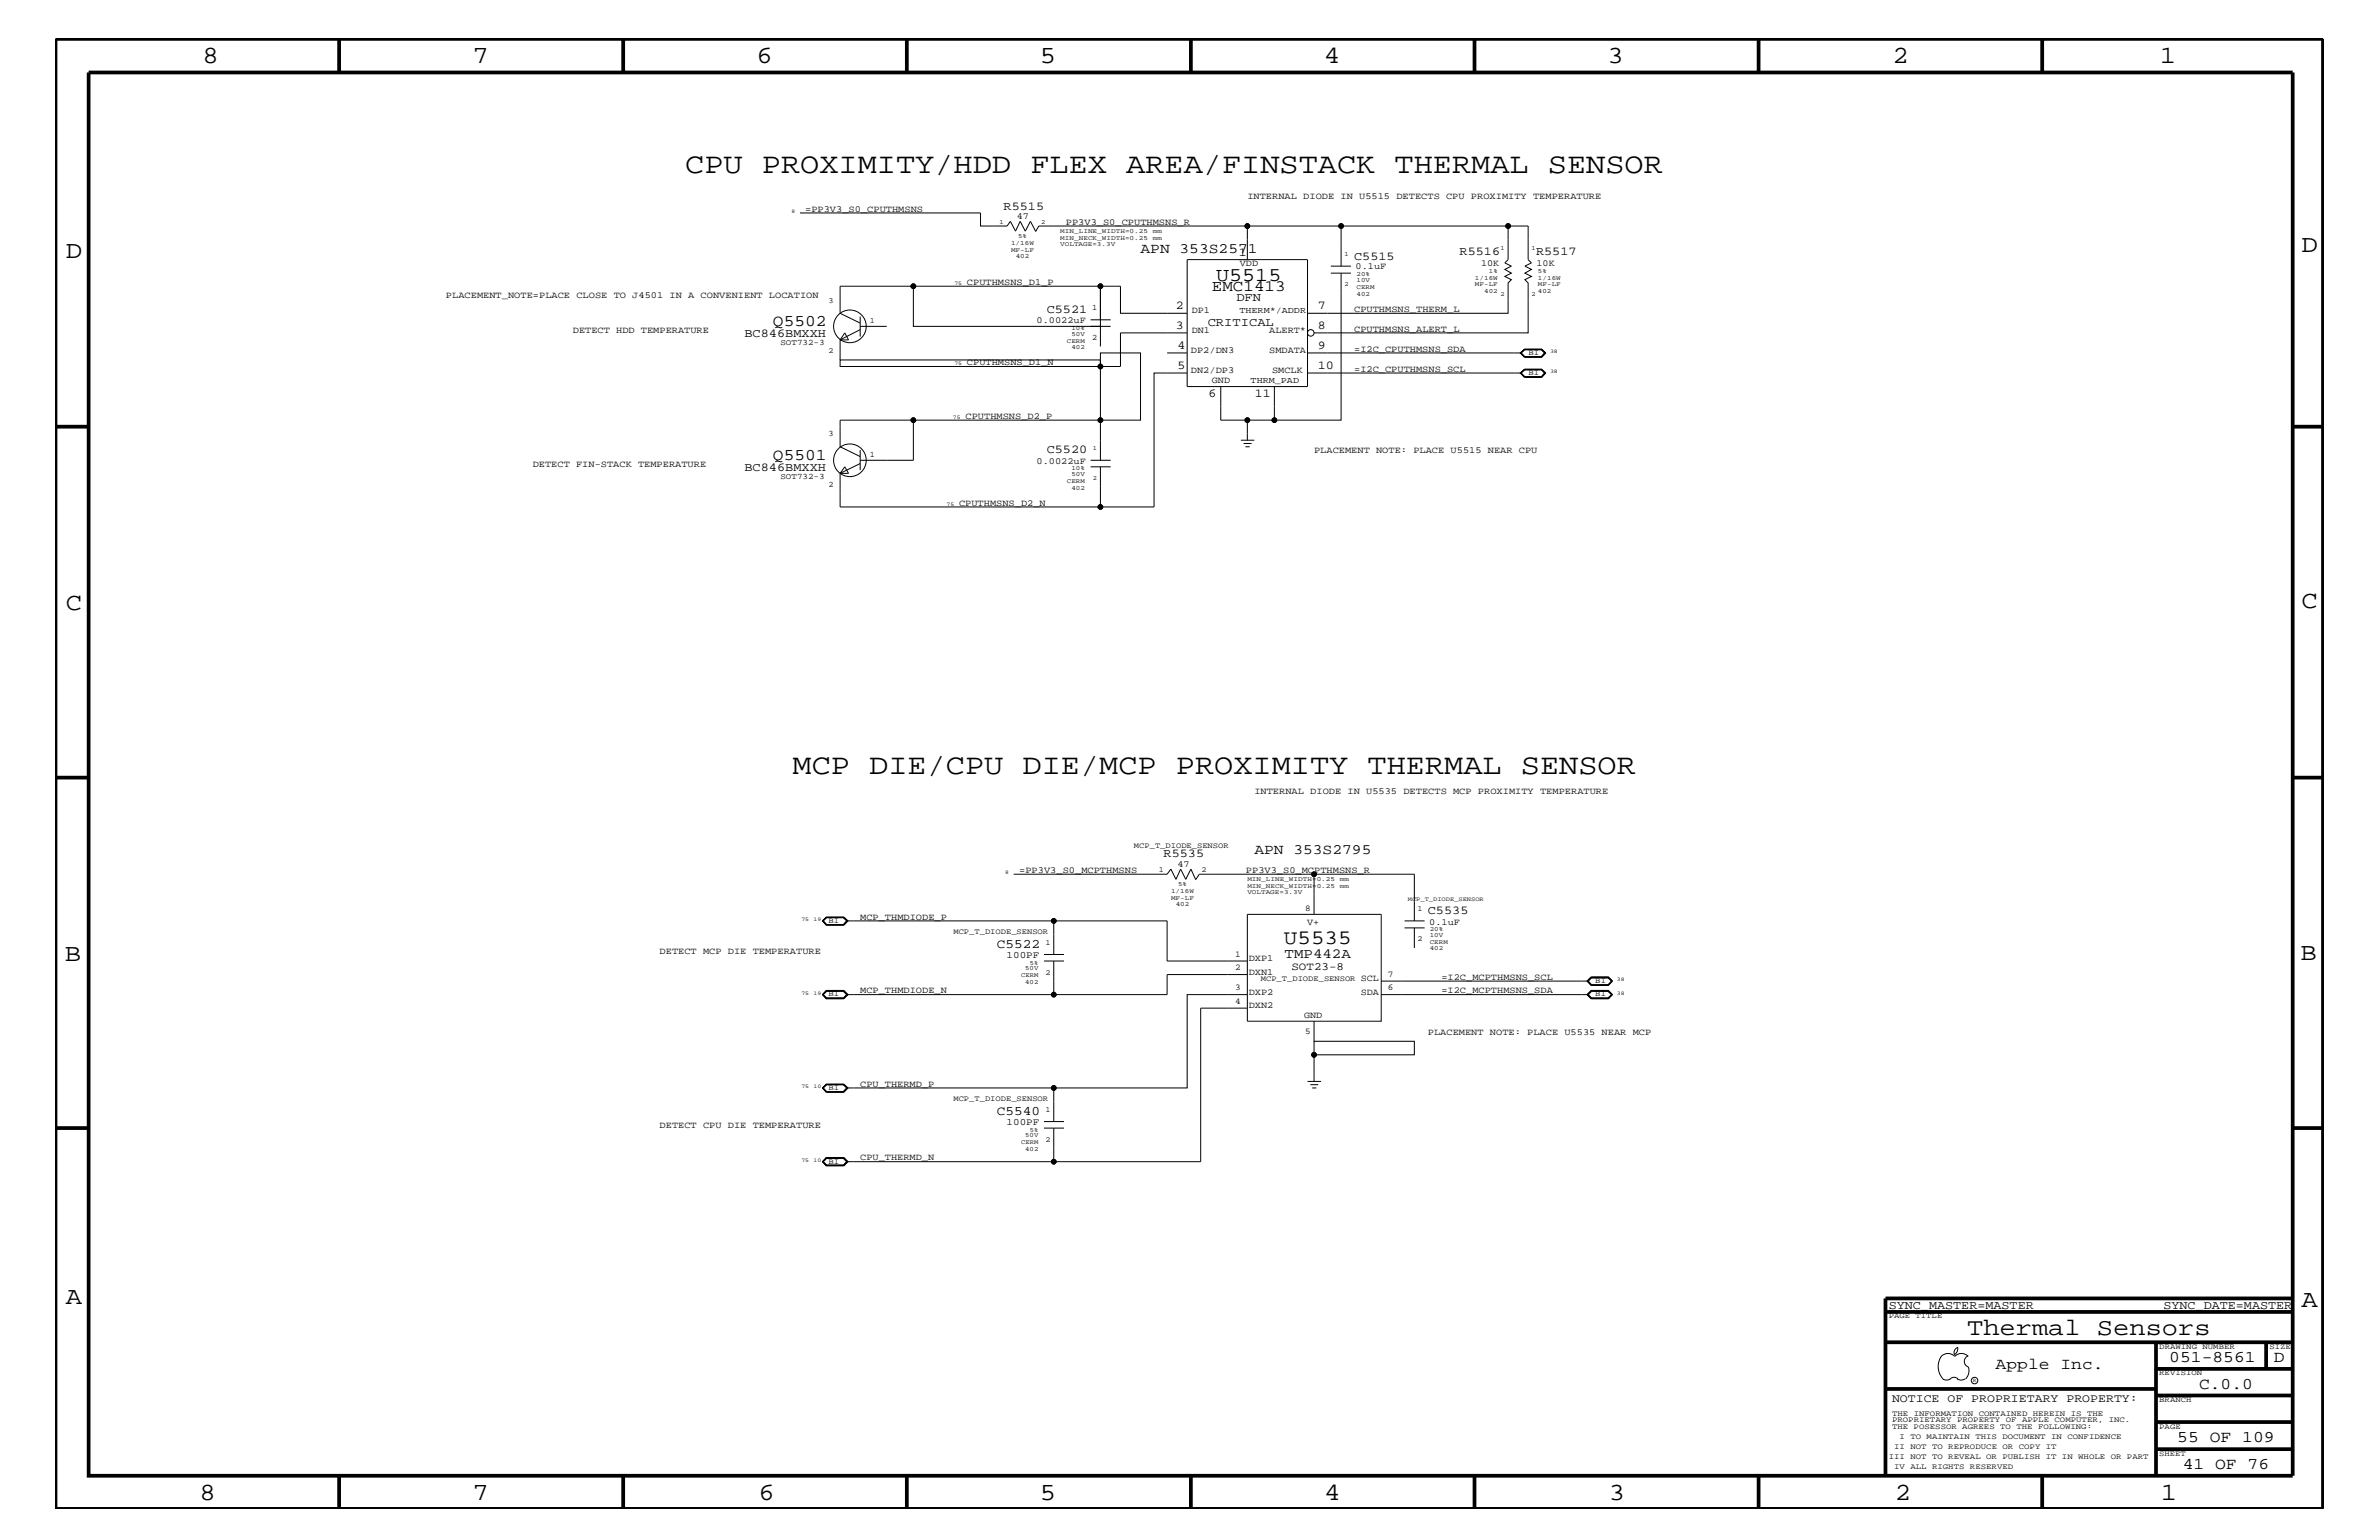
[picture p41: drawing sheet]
<svg xmlns="http://www.w3.org/2000/svg" width="432mm" height="279mm" viewBox="0 0 432 279" stroke-linecap="round" stroke-linejoin="round" font-family="sans-serif">
<defs><g id="words">
<g font-size="5.2">
<text x="124.4" y="31.4">CPU PROXIMITY/HDD FLEX AREA/FINSTACK THERMAL SENSOR</text>
<text x="143.8" y="140.4">MCP DIE/CPU DIE/MCP PROXIMITY THERMAL SENSOR</text>
</g>
<g font-size="4.5">
<text x="36.7" y="11.5">8</text>
<text x="85.8" y="11.5">7</text>
<text x="137.3" y="11.5">6</text>
<text x="188.7" y="11.5">5</text>
<text x="240.3" y="11.5">4</text>
<text x="291.8" y="11.5">3</text>
<text x="343.5" y="11.5">2</text>
<text x="392" y="11.5">1</text>
<text x="11.9" y="46.8">D</text>
<text x="417.7" y="45.7">D</text>
<text x="11.9" y="110.6">C</text>
<text x="417.7" y="110.3">C</text>
<text x="11.8" y="174.3">B</text>
<text x="417.6" y="174.2">B</text>
<text x="11.9" y="236.7">A</text>
<text x="417.7" y="237.1">A</text>
<text x="36.2" y="272.1">8</text>
<text x="85.8" y="272.1">7</text>
<text x="137.7" y="272.1">6</text>
<text x="188.7" y="272.1">5</text>
<text x="240.4" y="272.1">4</text>
<text x="292" y="272.1">3</text>
<text x="343.9" y="272.1">2</text>
<text x="392.2" y="272.1">1</text>
</g>
<text font-size="4.4" x="357" y="242.3">Thermal Sensors</text>
<text font-size="3.7" x="233" y="171.2">U5535</text>
<text font-size="3.6" x="220.7" y="51">U5515</text>
<g font-size="3">
<text x="140.3" y="59.2">Q5502</text>
<text x="140.3" y="83.5">Q5501</text>
<text x="362.2" y="248.4">Apple Inc.</text>
<text x="393.7" y="247.1">051-8561</text>
<text x="399.2" y="252">C.0.0</text>
<text x="412.7" y="247.1">D</text>
<text x="395.2" y="261.6">55 OF 109</text>
<text x="396.2" y="266.6">41 OF 76</text>
</g>
<text font-size="2.9" x="220" y="52.8">EMC1413</text>
<g font-size="2.6">
<text x="207" y="45.9">APN 353S2571</text>
<text x="227.7" y="155">APN 353S2795</text>
</g>
<text font-size="2.5" x="233.2" y="173.8">TMP442A</text>
<g font-size="2.4">
<text x="180.9" y="172">C5522</text>
<text x="180.9" y="202.3">C5540</text>
</g>
<g font-size="2.2">
<text x="182.2" y="38">R5515</text>
<text x="224.9" y="46.5">1</text>
<text x="245.8" y="47.1">C5515</text>
<text x="264.9" y="46.3">R5516</text>
<text x="278.8" y="46.3">R5517</text>
<text x="190" y="56.8">C5521</text>
<text x="213.4" y="59.7">3</text>
<text x="213.4" y="56.1">2</text>
<text x="219.2" y="59.2">CRITICAL</text>
<text x="224.4" y="54.6">DFN</text>
<text x="239.2" y="59.7">8</text>
<text x="239.2" y="56.1">7</text>
<text x="135.1" y="61.2">BC846BMXXH</text>
<text x="213.7" y="63.4">4</text>
<text x="239.2" y="63.4">9</text>
<text x="213.7" y="67">5</text>
<text x="219.4" y="72">6</text>
<text x="227.8" y="72">11</text>
<text x="239.2" y="67">10</text>
<text x="190" y="82.2">C5520</text>
<text x="135.1" y="85.5">BC846BMXXH</text>
<text x="211.2" y="155.6">R5535</text>
<text x="259.2" y="165.9">C5535</text>
<text x="342.8" y="237.4">SYNC_MASTER=MASTER</text>
<text x="392.7" y="237.4">SYNC_DATE=MASTER</text>
</g>
<text font-size="2.1" x="343.4" y="254.4">NOTICE OF PROPRIETARY PROPERTY:</text>
<text font-size="2" x="234.4" y="176">SOT23-8</text>
<g font-size="1.8">
<text x="182.7" y="173.8">100PF</text>
<text x="182.7" y="204.1">100PF</text>
</g>
<g font-size="1.7">
<text x="146.1" y="38.4">=PP3V3_S0_CPUTHMSNS</text>
<text x="184.6" y="39.7">47</text>
<text x="193.5" y="40.8">PP3V3_S0_CPUTHMSNS_R</text>
<text x="226.4" y="36.2">INTERNAL DIODE IN U5515 DETECTS CPU PROXIMITY TEMPERATURE</text>
<text x="175.5" y="51.7">CPUTHMSNS_D1_P</text>
<text x="225" y="48.3">VDD</text>
<text x="246" y="48.9">0.1uF</text>
<text x="268.8" y="48.2">10K</text>
<text x="278.9" y="48.2">10K</text>
<text x="80.9" y="54">PLACEMENT_NOTE=PLACE CLOSE TO J4501 IN A CONVENIENT LOCATION</text>
<text x="188.1" y="58.6">0.0022uF</text>
<text x="216.3" y="56.8">DP1</text>
<text x="245.8" y="56.6">CPUTHMSNS_THERM_L</text>
<text x="104" y="60.4">DETECT HDD TEMPERATURE</text>
<text x="216.2" y="64">DP2/DN3</text>
<text x="216.3" y="60.4">DN1</text>
<text x="230.4" y="64">SMDATA</text>
<text x="230.4" y="60.4">ALERT*</text>
<text x="245.8" y="60.2">CPUTHMSNS_ALERT_L</text>
<text x="245.8" y="63.9">=I2C_CPUTHMSNS_SDA</text>
<text x="175.5" y="66.2">CPUTHMSNS_D1_N</text>
<text x="216.2" y="67.7">DN2/DP3</text>
<text x="220" y="69.5">GND</text>
<text x="230.9" y="67.7">SMCLK</text>
<text x="245.8" y="67.5">=I2C_CPUTHMSNS_SCL</text>
<text x="175.3" y="76">CPUTHMSNS_D2_P</text>
<text x="238.5" y="82.2">PLACEMENT NOTE: PLACE U5515 NEAR CPU</text>
<text x="96.7" y="84.7">DETECT FIN-STACK TEMPERATURE</text>
<text x="188.1" y="84.1">0.0022uF</text>
<text x="174.1" y="91.7">CPUTHMSNS_D2_N</text>
<text x="227.7" y="144">INTERNAL DIODE IN U5535 DETECTS MCP PROXIMITY TEMPERATURE</text>
<text x="185" y="158.4">=PP3V3_S0_MCPTHMSNS</text>
<text x="213.7" y="157.3">47</text>
<text x="226.1" y="158.4">PP3V3_S0_MCPTHMSNS_R</text>
<text x="156.1" y="166.9">MCP_THMDIODE_P</text>
<text x="237.2" y="167.8">V+</text>
<text x="259.4" y="167.8">0.1uF</text>
<text x="119.7" y="173.2">DETECT MCP DIE TEMPERATURE</text>
<text x="226.7" y="174.4">DXP1</text>
<text x="226.7" y="176.8">DXN1</text>
<text x="247" y="178">SCL</text>
<text x="261.6" y="177.7">=I2C_MCPTHMSNS_SCL</text>
<text x="156.1" y="180.2">MCP_THMDIODE_N</text>
<text x="226.7" y="180.5">DXP2</text>
<text x="226.7" y="182.9">DXN2</text>
<text x="236.7" y="184.7">GND</text>
<text x="247" y="180.5">SDA</text>
<text x="261.6" y="180.2">=I2C_MCPTHMSNS_SDA</text>
<text x="259.2" y="187.7">PLACEMENT NOTE: PLACE U5535 NEAR MCP</text>
<text x="156.1" y="197.2">CPU_THERMD_P</text>
<text x="119.7" y="204.7">DETECT CPU DIE TEMPERATURE</text>
<text x="156.1" y="210.5">CPU_THERMD_N</text>
</g>
<g font-size="1.6">
<text x="225" y="56.8">THERM*/ADDR</text>
<text x="227" y="69.5">THRM_PAD</text>
<text x="236.9" y="165.2">8</text>
<text x="224.2" y="173.7">1</text>
<text x="224.2" y="176.1">2</text>
<text x="224.2" y="179.7">3</text>
<text x="251.9" y="179.7">6</text>
<text x="251.9" y="177.3">7</text>
<text x="224.2" y="182.1">4</text>
<text x="236.9" y="187.6">5</text>
</g>
<g font-size="1.5">
<text x="198.2" y="56.2">1</text>
<text x="141.6" y="62.6">SOT732-3</text>
<text x="198.2" y="61.7">2</text>
<text x="150.4" y="79.2">3</text>
<text x="157.9" y="82.8">1</text>
<text x="141.6" y="86.9">SOT732-3</text>
<text x="150.4" y="88.3">2</text>
</g>
<g font-size="1.4">
<text x="150.4" y="55">3</text>
<text x="157.9" y="58.6">1</text>
<text x="150.4" y="64">2</text>
<text x="277.5" y="64.5">BI</text>
<text x="277.5" y="68.1">BI</text>
<text x="205.8" y="153.8">MCP_T_DIODE_SENSOR</text>
<text x="210.3" y="158.3">1</text>
<text x="218.1" y="158.3">2</text>
<text x="150.4" y="167.5">BI</text>
<text x="257.3" y="165.3">1</text>
<text x="173.1" y="169.5">MCP_T_DIODE_SENSOR</text>
<text x="189.7" y="171.4">1</text>
<text x="257.3" y="170.7">2</text>
<text x="189.7" y="176.8">2</text>
<text x="228.9" y="178">MCP_T_DIODE_SENSOR</text>
<text x="289.6" y="178.4">BI</text>
<text x="150.4" y="180.8">BI</text>
<text x="289.6" y="180.8">BI</text>
<text x="150.4" y="197.8">BI</text>
<text x="173.1" y="199.8">MCP_T_DIODE_SENSOR</text>
<text x="189.7" y="201.7">1</text>
<text x="189.7" y="207.1">2</text>
<text x="150.4" y="211.1">BI</text>
<text x="342.8" y="239.2">PAGE TITLE</text>
<text x="391.9" y="244.7">DRAWING NUMBER</text>
<text x="411.9" y="244.7">SIZE</text>
<text x="391.9" y="249.5">REVISION</text>
<text x="343.4" y="256.8">THE INFORMATION CONTAINED HEREIN IS THE</text>
<text x="391.9" y="254.4">BRANCH</text>
<text x="343.4" y="259.3">THE POSESSOR AGREES TO THE FOLLOWING:</text>
<text x="343.4" y="258">PROPRIETARY PROPERTY OF APPLE COMPUTER, INC.</text>
<text x="343.8" y="262.9">II NOT TO REPRODUCE OR COPY IT</text>
<text x="344.8" y="261.1">I TO MAINTAIN THIS DOCUMENT IN CONFIDENCE</text>
<text x="391.9" y="259.3">PAGE</text>
<text x="342.8" y="264.7">III NOT TO REVEAL OR PUBLISH IT IN WHOLE OR PART</text>
<text x="343.8" y="266.6">IV ALL RIGHTS RESERVED</text>
<text x="391.9" y="264.1">SHEET</text>
</g>
<g font-size="1.2">
<text x="181.4" y="40.7">1</text>
<text x="189" y="40.7">2</text>
<text x="183.5" y="44.4">1/16W</text>
<text x="183.5" y="45.7">MF-LF</text>
<text x="184.4" y="46.8">402</text>
<text x="184.8" y="43.2">5%</text>
<text x="192.4" y="43.5">MIN_NECK_WIDTH=0.25</text>
<text x="192.4" y="42.3">MIN_LINE_WIDTH=0.25</text>
<text x="192.4" y="44.6">VOLTAGE=3.3V</text>
<text x="209.2" y="43.5">mm</text>
<text x="209.2" y="42.3">mm</text>
<text x="244" y="46.5">1</text>
<text x="272.4" y="45.3">1</text>
<text x="278" y="45.3">1</text>
<text x="244" y="51.9">2</text>
<text x="246.2" y="52.4">CERM</text>
<text x="246.2" y="51.3">10V</text>
<text x="246.2" y="50.2">20%</text>
<text x="246.2" y="53.6">402</text>
<text x="267.7" y="50.7">1/16W</text>
<text x="267.7" y="51.9">MF-LF</text>
<text x="269.4" y="53.2">402</text>
<text x="270.3" y="49.6">1%</text>
<text x="272.4" y="53.8">2</text>
<text x="278" y="53.8">2</text>
<text x="279.1" y="53.2">402</text>
<text x="279.1" y="50.7">1/16W</text>
<text x="279.1" y="51.9">MF-LF</text>
<text x="279.1" y="49.6">5%</text>
<text x="194.5" y="59.8">10%</text>
<text x="193.6" y="62.2">CERM</text>
<text x="194.5" y="60.9">50V</text>
<text x="194.5" y="63.4">402</text>
<text x="198.4" y="81.6">1</text>
<text x="193.6" y="87.6">CERM</text>
<text x="194.5" y="88.8">402</text>
<text x="194.5" y="85.3">10%</text>
<text x="194.5" y="86.4">50V</text>
<text x="198.4" y="87.1">2</text>
<text x="212.6" y="162">1/16W</text>
<text x="213.8" y="160.8">5%</text>
<text x="226.4" y="161.1">MIN_NECK_WIDTH=0.25</text>
<text x="226.4" y="159.9">MIN_LINE_WIDTH=0.25</text>
<text x="243.2" y="161.1">mm</text>
<text x="243.2" y="159.9">mm</text>
<text x="212.6" y="163.3">MF-LF</text>
<text x="213.4" y="164.5">402</text>
<text x="226.4" y="162.2">VOLTAGE=3.3V</text>
<text x="259.5" y="170">10V</text>
<text x="259.5" y="168.9">20%</text>
<text x="259.5" y="172.4">402</text>
<text x="259.5" y="171.2">CERM</text>
<text x="185.3" y="177.3">CERM</text>
<text x="186.1" y="176.1">50V</text>
<text x="186.1" y="178.5">402</text>
<text x="186.9" y="175">5%</text>
<text x="185.3" y="207.6">CERM</text>
<text x="186.1" y="206.4">50V</text>
<text x="186.1" y="208.8">402</text>
<text x="186.9" y="205.3">5%</text>
</g>
<text font-size="1.1" x="255.5" y="163.5">MCP_T_DIODE_SENSOR</text>
<g font-size="1">
<text x="143.7" y="38.6">8</text>
<text x="173.2" y="51.7">75</text>
<text x="281.3" y="64">38</text>
<text x="173.2" y="66.2">75</text>
<text x="281.3" y="67.7">38</text>
<text x="173" y="76">75</text>
<text x="171.8" y="91.7">75</text>
<text x="182.5" y="158.6">8</text>
<text x="145.5" y="167.1">75</text>
<text x="147.7" y="167.1">19</text>
<text x="293.5" y="178">38</text>
<text x="145.5" y="180.5">75</text>
<text x="147.7" y="180.5">19</text>
<text x="293.5" y="180.5">38</text>
<text x="145.5" y="197.4">75</text>
<text x="147.7" y="197.4">10</text>
<text x="145.5" y="210.8">75</text>
<text x="147.7" y="210.8">10</text>
<text x="358.1" y="250.7">R</text>
</g>
</g></defs>
<g fill="none" stroke="#000" stroke-width=".18">
<path d="M145.2 38.6h32.8v2.4h4.8l.6-.8 .9 1.7 .9-1.7 .9 1.7 .9-1.7 1 1.7M156.1 59.8l-3.6 1.9 .8-1.3 .7 1.3h-1.5v3.6M156.1 59.2h4.9M156.1 57.4v3.7M165.8 51.9h33.9v7.3h-33.9zM165.8 51.9h-13.3v4.9l3.6 1.8M198 59.2h3.6M198 58h3.6M199.7 59.2v3.7M215.5 56.8h-12.1v-4.9h-3.7v6.1M215.5 47.1h21.8v23h-21.8zM226.4 41h-37.8l-.6 1"/>
<path d="M237.3 56.8h36.4v-5.5l.6-.6-1.2-.5 1.2-.6-1.2-.7 1.2-.6-1.2-.6 .6-.6v-6.1h3.7v6.1l.6 .6-1.2 .6 1.2 .6-1.2 .7 1.2 .6-1.2 .5 .6 .6v9.1h-38.9M241.6 49.6h3.6M241.6 48.3h3.6M243.4 49.6v26.6h-12.1M243.4 41h-17v6.1M243.4 41v7.3M243.4 41h30.3M152.5 65.3h47.2v1.2h-47.2zM165.8 76.2h33.9v7.3M199.7 64h7.3v12.2h-7.3zM211.8 64h3.7M215.5 67.7h-6v24.3h-9.8v-7.3"/>
<path d="M215.5 60.4h-12.1v6.1h-3.7M221.6 70.1v6.1h4.8M225.2 79.9h2.5M226.4 76.2v3.7M231.3 70.1v6.1h-4.9M237.3 67.7h38.8M237.3 64h38.8M276 67.7l.7-.6h3.1l.6 .6-.6 .7h-3.1zM276 64l.7-.6h3.1l.6 .6-.6 .7h-3.1zM276.1 67.7l.7-.6h2.9l.6 .6-.6 .7h-2.9zM276.1 64l.7-.6h2.9l.6 .6-.6 .7h-2.9zM276.7 67h3.1l.7 .7-.7 .7h-3.1"/>
<path d="M276.7 67h3.1l.8 .7-.8 .7h-3.1M276.7 67l-.8 .7 .8 .7M276.7 67l-.7 .7 .7 .7M276.7 63.4h3.1l.7 .6-.7 .8h-3.1M276.7 63.4h3.1l.8 .6-.8 .8h-3.1M276.7 63.4l-.8 .6 .8 .8M276.7 63.4l-.7 .6 .7 .8M156.1 82.8l-3.6-1.7v-4.9h13.3v7.3h-9.7M156.1 84.1l-3.6 1.8 .8-1.2 .7 1.2h-1.5v6.1h47.2M156.1 81.6v3.7M198 83.5h3.6M198 84.7h3.6"/>
<path d="M225.7 80.5h1.5M226.1 81.1h.7M184 158.6h27.8l.7-.9 .9 1.8 .9-1.8 .9 1.8 1-1.8 .8 1.8M238.5 158.6h-20.8l-.7 1M149.3 167.1l.7 .7h3.2M149.3 167.1l.6 .7h3.3M149.9 179.7h3.3l.7 .8-.7 .7h-3.3l-.6-.7zM150 179.9h3.1l.6 .6-.6 .5h-3.1l-.6-.5zM150 179.8h3.1l.7 .7-.7 .6h-3.1l-.6-.6zM153.1 166.5h-3.1l-.6 .6 .6 .7h3.1M153.1 166.5l.7 .6-.7 .7M153.1 166.5l.6 .6-.6 .7"/>
<path d="M153.2 166.4h-3.2l-.7 .7M153.2 166.4h-3.3l-.6 .7M153.2 166.4l.7 .7-.7 .7M153.2 166.4l.6 .7-.6 .7M153.7 167.1h37.6M189.5 174.4h3.6M189.5 173.2h3.6M191.3 173.2v-6.1h20.5v7.3h14.6M191.3 174.4v6.1M226.4 165.9h24.3v19.4h-24.3zM226.4 176.8h-14.6v3.7h-58.1M238.5 165.9v-7.3h18.2v8.5"/>
<path d="M250.7 178h37.6M254.9 168.3h3.7M254.9 167.1h3.7M256.7 168.3v3.7M288 178l.8-.8h3.1l.8 .8-.8 .8h-3.1zM288.8 179.8h3.1l.6 .7M288.8 179.8h3.1l.7 .7-.7 .6h-3.1M288.8 179.8l-.7 .7 .7 .6M288.8 179.8l-.6 .7 .6 .6M288.8 177.4h3.1l.6 .6-.6 .7h-3.1l-.6-.7zM288.8 177.3h3.1l.7 .7-.7 .8h-3.1l-.7-.8zM288.9 179.9h2.9l.7 .6-.7 .5h-2.9l-.6-.5z"/>
<path d="M288.9 177.4h2.9l.7 .6-.7 .7h-2.9l-.6-.7zM149.3 197.4l.7 .7h3.2M149.3 197.4l.6 .7h3.3M149.3 180.5l.7-.7h3.2l.6 .7-.6 .6h-3.2zM153.1 196.8h-3.1l-.6 .6 .6 .7h3.1M153.1 196.8l.7 .6-.7 .7M153.1 196.8l.6 .6-.6 .7M153.2 196.7h-3.2l-.7 .7M153.2 196.7h-3.3l-.6 .7M153.2 196.7l.7 .7-.7 .7M153.2 196.7l.6 .7-.6 .7M153.7 197.4h37.6"/>
<path d="M226.4 180.5h-10.9v16.9h-24.2v6.1M226.4 182.9h-8.5v27.9h-64.2M237.3 196.2h2.5M237.8 196.8h1.5M238.2 197.4h.7M238.5 188.9h18.2v2.5h-18.2zM238.5 185.3v3.6M238.5 191.4v4.8M250.7 180.5h37.6M288 180.5l.8-.8h3.1l.8 .8-.8 .7h-3.1zM292.5 180.5l-.6 .6h-3.1M149.3 210.8l.7-.7h3.2l.6 .7-.6 .6h-3.2z"/>
<path d="M149.9 210h3.3l.7 .8-.7 .7h-3.3l-.6-.7zM150 210.2h3.1l.6 .6-.6 .6h-3.1l-.6-.6zM150 210.1h3.1l.7 .7-.7 .6h-3.1l-.6-.6zM189.5 204.7h3.6M189.5 203.5h3.6M191.3 204.7v6.1M352.3 246.1a1.69 1.69 0 0 1 2.5 0 1.72 1.72 0 0 1 2.4 0M352.4 246a3.2 3.2 0 0 0 .4 4.3l.8 .1 .4-.2M354 250.2l.7-.3 .7 .3M355.2 250.2l.7 .2 .7-.2M355.3 244.4v.3a1.18 1.18 0 0 1-.6 1.1M355.4 244.4a.99 .99 0 0 0-.6 1.4"/>
<path d="M357.2 246a1.04 1.04 0 0 0-.7 1 1.04 1.04 0 0 0 .7 1M357.3 248l.1 .7a2.11 2.11 0 0 1-.6 1.5"/>
<circle cx="154.3" cy="59.2" r="2.96"/>
<circle cx="165.8" cy="51.9" r=".42"/>
<circle cx="199.7" cy="51.9" r=".42"/>
<circle cx="226.4" cy="41" r=".42"/>
<circle cx="243.4" cy="41" r=".42"/>
<circle cx="273.7" cy="41" r=".42"/>
<circle cx="165.8" cy="76.2" r=".42"/>
<circle cx="199.7" cy="76.2" r=".42"/>
<circle cx="199.7" cy="66.5" r=".42"/>
<circle cx="226.4" cy="76.2" r=".42"/>
<circle cx="231.3" cy="76.2" r=".42"/>
<circle cx="237.9" cy="60.4" r=".59"/>
<circle cx="154.3" cy="83.5" r="2.96"/>
<circle cx="199.7" cy="92" r=".42"/>
<circle cx="238.5" cy="158.6" r=".42"/>
<circle cx="191.3" cy="167.1" r=".42"/>
<circle cx="191.3" cy="197.4" r=".42"/>
<circle cx="191.3" cy="180.5" r=".42"/>
<circle cx="238.5" cy="191.4" r=".42"/>
<circle cx="191.3" cy="210.8" r=".42"/>
<circle cx="358.4" cy="250.5" r=".59"/>
</g>
<g fill="none" stroke="#000" stroke-width=".68" stroke-linecap="butt">
<path d="M10.1 7.1h411.5v266.7h-411.5zM16.1 13.2h400v254.5h-400zM61.6 7.1v6.1M113.1 7.1v6.1M164.6 7.1v6.1M216.2 7.1v6.1M267.6 7.1v6.1M319.2 7.1v6.1M370.7 7.1v6.1M10.1 77.4h6M416.1 77.4h5.5M10.1 141.1h6"/>
<path d="M416.1 141.1h5.5M10.1 204.7h6M416.1 204.7h5.5M342.2 238h73.9M416.1 235.6h-73.9v32.1M342.2 243.5h73.9M342.2 252h49.1M391.3 243.5v24.2M391.3 258h24.8M391.3 253.2h24.8M391.3 248.4h24.8M411.3 243.5v4.9"/>
<path d="M61.6 267.7v6.1M113.1 267.7v6.1M164.6 267.7v6.1M216.2 268v5.8M267.6 267.7v6.1M319.2 267.7v6.1M370.7 267.7v6.1M391.3 262.9h24.8"/>
</g>
<g fill="#000">
<circle cx="165.8" cy="51.9" r=".42"/>
<circle cx="199.7" cy="51.9" r=".42"/>
<circle cx="226.4" cy="41" r=".42"/>
<circle cx="243.4" cy="41" r=".42"/>
<circle cx="273.7" cy="41" r=".42"/>
<circle cx="165.8" cy="76.2" r=".42"/>
<circle cx="199.7" cy="76.2" r=".42"/>
<circle cx="199.7" cy="66.5" r=".42"/>
<circle cx="226.4" cy="76.2" r=".42"/>
<circle cx="231.3" cy="76.2" r=".42"/>
<circle cx="199.7" cy="92" r=".42"/>
<circle cx="238.5" cy="158.6" r=".42"/>
<circle cx="191.3" cy="167.1" r=".42"/>
<circle cx="191.3" cy="197.4" r=".42"/>
<circle cx="191.3" cy="180.5" r=".42"/>
<circle cx="238.5" cy="191.4" r=".42"/>
<circle cx="191.3" cy="210.8" r=".42"/>
</g>
<use href="#words"/>
</svg>
